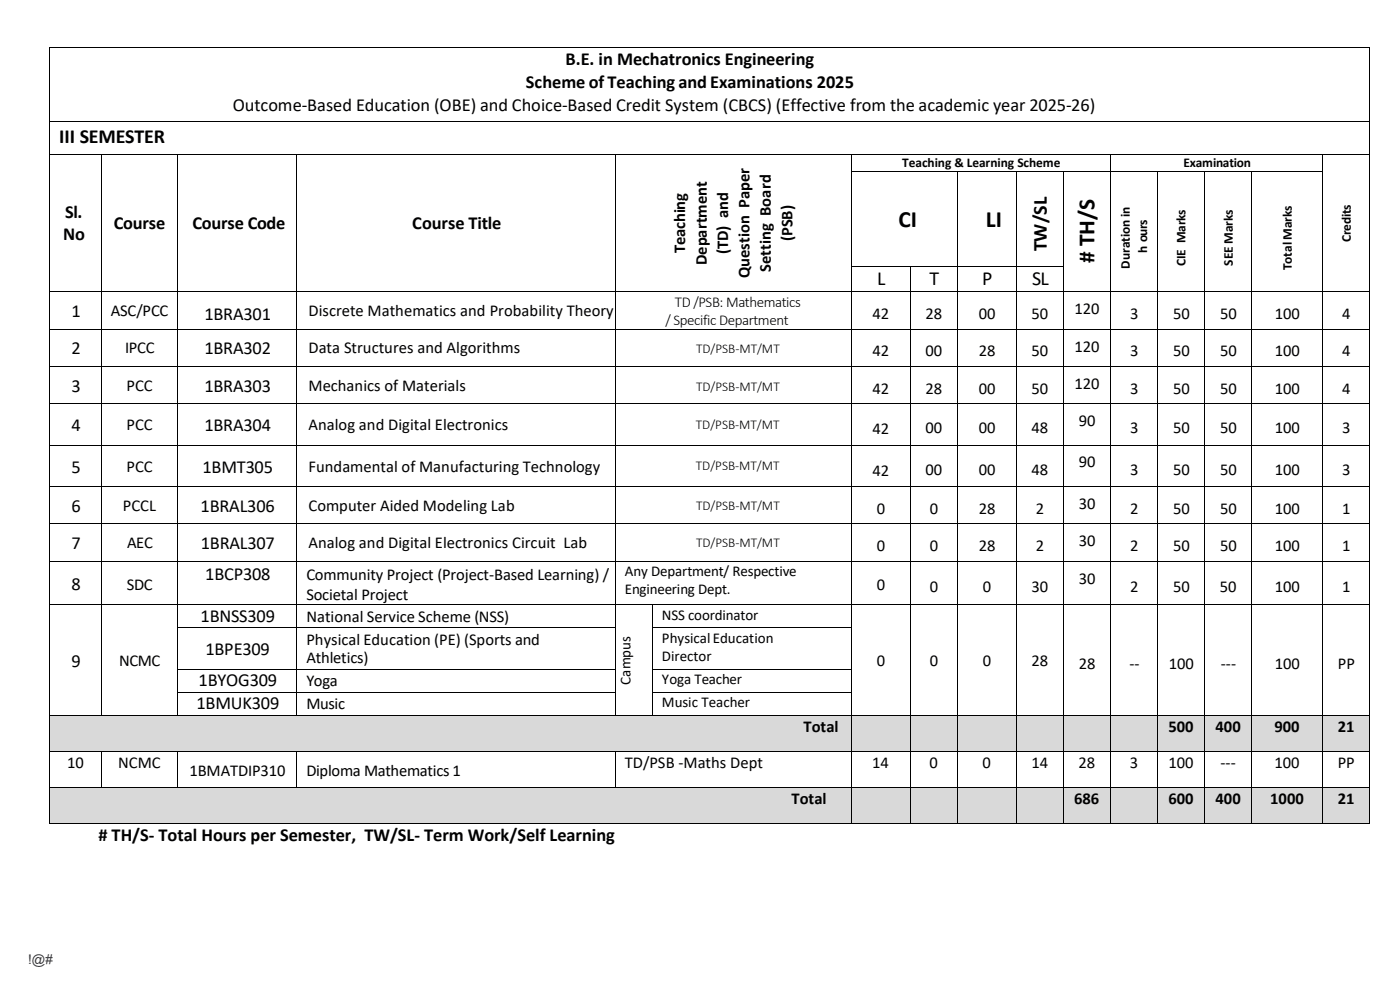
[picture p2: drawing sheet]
<svg xmlns="http://www.w3.org/2000/svg" width="297mm" height="210mm" viewBox="0 0 297 210" stroke-linecap="round" stroke-linejoin="round" font-family="sans-serif">
<defs><g id="words">
<g font-size="5">
<text x="190.6" y="48.1">CI</text>
<text x="209.2" y="48.1">LI</text>
<text x="232.2" y="55.8" transform="rotate(-90 232.2 55.8)"># TH/S</text>
</g>
<g font-size="4.2">
<text x="12.5" y="30.3">III SEMESTER</text>
<text x="222.1" y="53.3" transform="rotate(-90 222.1 53.3)">TW/SL</text>
<text x="186.1" y="60.5">L</text>
<text x="197.2" y="60.5">T</text>
<text x="208.4" y="60.5">P</text>
<text x="219" y="60.5">SL</text>
</g>
<g font-size="3.9">
<text x="119.9" y="13.8">B.E. in Mechatronics Engineering</text>
<text x="49.4" y="23.5">Outcome-Based Education (OBE) and Choice-Based Credit System (CBCS) (Effective from the academic year 2025-26)</text>
<text x="111.6" y="18.6">Scheme ofTeaching and Examinations 2025</text>
<text x="13.8" y="46.2">Sl.</text>
<text x="13.4" y="51">No</text>
<text x="24.1" y="48.6">Course</text>
<text x="40.8" y="48.6">Course Code</text>
<text x="87.5" y="48.6">Course Title</text>
<text x="15.2" y="67.3">1</text>
<text x="43.4" y="67.9">1BRA301</text>
<text x="15.2" y="75.2">2</text>
<text x="43.4" y="75.2">1BRA302</text>
<text x="15.2" y="83.1">3</text>
<text x="43.4" y="83.1">1BRA303</text>
<text x="15.2" y="91.5">4</text>
<text x="43.4" y="91.5">1BRA304</text>
<text x="15.2" y="100.3">5</text>
<text x="42.9" y="100.3">1BMT305</text>
<text x="15.2" y="108.6">6</text>
<text x="42.6" y="108.6">1BRAL306</text>
<text x="15.2" y="116.5">7</text>
<text x="42.6" y="116.5">1BRAL307</text>
<text x="15.2" y="125.1">8</text>
<text x="43.5" y="123">1BCP308</text>
<text x="42.6" y="131.9">1BNSS309</text>
<text x="15.2" y="141.5">9</text>
<text x="43.6" y="138.8">1BPE309</text>
<text x="42.1" y="145.5">1BYOG309</text>
<text x="41.7" y="150.4">1BMUK309</text>
<text x="20.9" y="178.5"># TH/S- Total Hours per Semester, TW/SL- Term Work/Self Learning</text>
</g>
<g font-size="3.5">
<text x="145.3" y="53.7" transform="rotate(-90 145.3 53.7)">Teaching</text>
<text x="154.5" y="53.9" transform="rotate(-90 154.5 53.9)">(TD) and</text>
<text x="168.1" y="51.2" transform="rotate(-90 168.1 51.2)">(PSB)</text>
<text x="149.9" y="56.3" transform="rotate(-90 149.9 56.3)">Department</text>
<text x="159" y="59.1" transform="rotate(-90 159 59.1)">Question Paper</text>
<text x="163.6" y="57.6" transform="rotate(-90 163.6 57.6)">Setting Board</text>
<text x="23.5" y="67.1">ASC/PCC</text>
<text x="65.5" y="67.1">Discrete Mathematics and Probability Theory</text>
<text x="185.1" y="67.7">42</text>
<text x="196.4" y="67.7">28</text>
<text x="207.6" y="67.7">00</text>
<text x="218.9" y="67.7">50</text>
<text x="228" y="66.6">120</text>
<text x="239.8" y="67.7">3</text>
<text x="248.9" y="67.7">50</text>
<text x="258.9" y="67.7">50</text>
<text x="270.5" y="67.7">100</text>
<text x="284.8" y="67.7">4</text>
<text x="26.5" y="75">IPCC</text>
<text x="65.5" y="75">Data Structures and Algorithms</text>
<text x="185.1" y="75.6">42</text>
<text x="196.4" y="75.6">00</text>
<text x="207.6" y="75.6">28</text>
<text x="218.9" y="75.6">50</text>
<text x="228" y="74.6">120</text>
<text x="239.8" y="75.6">3</text>
<text x="248.9" y="75.6">50</text>
<text x="258.9" y="75.6">50</text>
<text x="270.5" y="75.6">100</text>
<text x="284.8" y="75.6">4</text>
<text x="26.8" y="82.9">PCC</text>
<text x="65.5" y="82.9">Mechanics of Materials</text>
<text x="185.1" y="83.5">42</text>
<text x="196.4" y="83.5">28</text>
<text x="207.6" y="83.5">00</text>
<text x="218.9" y="83.5">50</text>
<text x="228" y="82.5">120</text>
<text x="239.8" y="83.5">3</text>
<text x="248.9" y="83.5">50</text>
<text x="258.9" y="83.5">50</text>
<text x="270.5" y="83.5">100</text>
<text x="284.8" y="83.5">4</text>
<text x="26.8" y="91.2">PCC</text>
<text x="65.5" y="91.2">Analog and Digital Electronics</text>
<text x="185.1" y="92.1">42</text>
<text x="196.4" y="91.9">00</text>
<text x="207.6" y="91.9">00</text>
<text x="218.9" y="91.9">48</text>
<text x="228.8" y="90.4">90</text>
<text x="239.8" y="91.9">3</text>
<text x="248.9" y="91.9">50</text>
<text x="258.9" y="91.9">50</text>
<text x="270.5" y="91.9">100</text>
<text x="284.8" y="91.9">3</text>
<text x="26.8" y="100.1">PCC</text>
<text x="65.5" y="100.1">Fundamental of Manufacturing Technology</text>
<text x="185.1" y="100.9">42</text>
<text x="196.4" y="100.7">00</text>
<text x="207.6" y="100.7">00</text>
<text x="218.9" y="100.7">48</text>
<text x="228.8" y="99.2">90</text>
<text x="239.8" y="100.7">3</text>
<text x="248.9" y="100.7">50</text>
<text x="258.9" y="100.7">50</text>
<text x="270.5" y="100.7">100</text>
<text x="284.8" y="100.7">3</text>
<text x="228.8" y="108">30</text>
<text x="26.1" y="108.4">PCCL</text>
<text x="65.5" y="108.4">Computer Aided Modeling Lab</text>
<text x="186" y="109.1">0</text>
<text x="197.3" y="109.1">0</text>
<text x="207.6" y="109.1">28</text>
<text x="219.7" y="109.1">2</text>
<text x="239.8" y="109.1">2</text>
<text x="248.9" y="109.1">50</text>
<text x="258.9" y="109.1">50</text>
<text x="270.5" y="109.1">100</text>
<text x="284.8" y="109.1">1</text>
<text x="27" y="116.3">AEC</text>
<text x="65.5" y="116.3">Analog and Digital Electronics Circuit Lab</text>
<text x="186" y="116.9">0</text>
<text x="197.3" y="116.9">0</text>
<text x="207.6" y="116.9">28</text>
<text x="219.7" y="116.9">2</text>
<text x="228.8" y="115.9">30</text>
<text x="239.8" y="116.9">2</text>
<text x="248.9" y="116.9">50</text>
<text x="258.9" y="116.9">50</text>
<text x="270.5" y="116.9">100</text>
<text x="284.8" y="116.9">1</text>
<text x="26.9" y="125.1">SDC</text>
<text x="65" y="123">Community Project (Project-Based Learning) /</text>
<text x="186" y="125.1">0</text>
<text x="197.3" y="125.5">0</text>
<text x="208.5" y="125.5">0</text>
<text x="218.9" y="125.5">30</text>
<text x="228.8" y="123.8">30</text>
<text x="239.8" y="125.5">2</text>
<text x="248.9" y="125.5">50</text>
<text x="258.8" y="125.5">50</text>
<text x="270.5" y="125.5">100</text>
<text x="284.8" y="125.5">1</text>
<text x="65" y="127.3">Societal Project</text>
<text x="65" y="131.9">National Service Scheme (NSS)</text>
<text x="65" y="136.7">Physical Education (PE) (Sports and</text>
<text x="25.3" y="141.3">NCMC</text>
<text x="65" y="140.7">Athletics)</text>
<text x="186" y="141.3">0</text>
<text x="197.3" y="141.3">0</text>
<text x="208.5" y="141.3">0</text>
<text x="218.8" y="141.3">28</text>
<text x="228.8" y="141.9">28</text>
<text x="239.6" y="141.9">--</text>
<text x="248" y="141.9">100</text>
<text x="259" y="141.9">---</text>
<text x="270.5" y="141.9">100</text>
<text x="283.8" y="141.9">PP</text>
<text x="65" y="145.5">Yoga</text>
<text x="65" y="150.4">Music</text>
<text x="170.5" y="155.2">Total</text>
<text x="247.9" y="155.2">500</text>
<text x="257.9" y="155.2">400</text>
<text x="270.4" y="155.2">900</text>
<text x="283.8" y="155.2">21</text>
<text x="14.3" y="162.8">10</text>
<text x="25.1" y="162.8">NCMC</text>
<text x="40.2" y="164.5">1BMATDIP310</text>
<text x="65" y="164.5">Diploma Mathematics 1</text>
<text x="132.6" y="162.9">TD/PSB -Maths Dept</text>
<text x="185" y="162.8">14</text>
<text x="197.2" y="162.8">0</text>
<text x="208.4" y="162.8">0</text>
<text x="218.8" y="162.8">14</text>
<text x="228.8" y="162.8">28</text>
<text x="239.7" y="162.8">3</text>
<text x="247.9" y="162.8">100</text>
<text x="258.9" y="162.8">---</text>
<text x="270.4" y="162.8">100</text>
<text x="283.8" y="162.8">PP</text>
<text x="167.9" y="170.5">Total</text>
<text x="227.9" y="170.5">686</text>
<text x="247.9" y="170.5">600</text>
<text x="257.9" y="170.5">400</text>
<text x="269.5" y="170.5">1000</text>
<text x="283.8" y="170.5">21</text>
</g>
<g font-size="3.2">
<text x="143.2" y="65.1">TD /PSB: Mathematics</text>
<text x="141.2" y="68.9">/ Specific Department</text>
<text x="132.6" y="122.2">Any Department/ Respective</text>
<text x="132.6" y="126.1">Engineering Dept.</text>
<text x="140.4" y="131.5">NSS coordinator</text>
<text x="140.4" y="136.3">Physical Education</text>
<text x="140.4" y="140.2">Director</text>
<text x="133.7" y="145.2" transform="rotate(-90 133.7 145.2)">Campus</text>
<text x="140.4" y="145.1">Yoga Teacher</text>
<text x="140.4" y="150">Music Teacher</text>
</g>
<g font-size="2.8">
<text x="191.4" y="35.5">Teaching &amp; Learning Scheme</text>
<text x="251.1" y="35.5">Examination</text>
<text x="243.4" y="53.7" transform="rotate(-90 243.4 53.7)">h ours</text>
<text x="286.6" y="51.3" transform="rotate(-90 286.6 51.3)">Credits</text>
<text x="239.7" y="57" transform="rotate(-90 239.7 57)">Durationin</text>
<text x="251.5" y="56.5" transform="rotate(-90 251.5 56.5)">CIE Marks</text>
<text x="261.6" y="56.4" transform="rotate(-90 261.6 56.4)">SEE Marks</text>
<text x="274.1" y="57.3" transform="rotate(-90 274.1 57.3)">Total Marks</text>
<text x="147.7" y="74.9">TD/PSB-MT/MT</text>
<text x="147.7" y="82.9">TD/PSB-MT/MT</text>
<text x="147.6" y="91">TD/PSB-MT/MT</text>
<text x="147.6" y="99.8">TD/PSB-MT/MT</text>
<text x="147.7" y="108.2">TD/PSB-MT/MT</text>
<text x="147.7" y="116.1">TD/PSB-MT/MT</text>
</g>
<text font-size="2.8" fill="#00a" x="6" y="204.5">!@#</text>
</g></defs>
<g fill="#000">
<path d="M10.4 10h.2v.2h-.2z" fill-rule="evenodd"/>
<path d="M10.4 10h.2v.2h-.2z" fill-rule="evenodd"/>
<path d="M290.5 10h.2v.2h-.2z" fill-rule="evenodd"/>
<path d="M290.5 10h.2v.2h-.2z" fill-rule="evenodd"/>
<path d="M10.4 25.7h.2v.2h-.2z" fill-rule="evenodd"/>
<path d="M10.4 32.6h.2v.2h-.2z" fill-rule="evenodd"/>
<path d="M10.4 36.3h.2v.2h-.2z" fill-rule="evenodd"/>
<path d="M21.5 32.6h.1v.2h-.1z" fill-rule="evenodd"/>
<path d="M21.5 36.3h.1v.2h-.1z" fill-rule="evenodd"/>
<path d="M37.6 32.6h.2v.2h-.2z" fill-rule="evenodd"/>
<path d="M37.6 36.3h.2v.2h-.2z" fill-rule="evenodd"/>
<path d="M62.9 32.6h.1v.2h-.1z" fill-rule="evenodd"/>
<path d="M62.9 36.3h.1v.2h-.1z" fill-rule="evenodd"/>
<path d="M130.4 32.6h.2v.2h-.2z" fill-rule="evenodd"/>
<path d="M130.4 36.3h.2v.2h-.2z" fill-rule="evenodd"/>
<path d="M180.5 32.6h.2v.2h-.2z" fill-rule="evenodd"/>
<path d="M180.5 36.3h.2v.2h-.2z" fill-rule="evenodd"/>
<path d="M203 36.3h.1v.2h-.1z" fill-rule="evenodd"/>
<path d="M215.5 36.3h.2v.2h-.2z" fill-rule="evenodd"/>
<path d="M225.5 36.3h.2v.2h-.2z" fill-rule="evenodd"/>
<path d="M235.5 32.6h.2v.2h-.2z" fill-rule="evenodd"/>
<path d="M235.5 36.3h.2v.2h-.2z" fill-rule="evenodd"/>
<path d="M245.5 36.3h.2v.2h-.2z" fill-rule="evenodd"/>
<path d="M255.5 36.3h.2v.2h-.2z" fill-rule="evenodd"/>
<path d="M265.5 36.3h.2v.2h-.2z" fill-rule="evenodd"/>
<path d="M280.5 32.6h.2v.2h-.2z" fill-rule="evenodd"/>
<path d="M280.5 36.3h.2v.2h-.2z" fill-rule="evenodd"/>
<path d="M290.5 25.7h.2v.2h-.2z" fill-rule="evenodd"/>
<path d="M290.5 32.6h.2v.2h-.2z" fill-rule="evenodd"/>
<path d="M290.5 36.3h.2v.2h-.2z" fill-rule="evenodd"/>
<path d="M10.4 56.4h.2v.2h-.2z" fill-rule="evenodd"/>
<path d="M21.5 56.4h.1v.2h-.1z" fill-rule="evenodd"/>
<path d="M37.6 56.4h.2v.2h-.2z" fill-rule="evenodd"/>
<path d="M62.9 56.4h.1v.2h-.1z" fill-rule="evenodd"/>
<path d="M130.4 56.4h.2v.2h-.2z" fill-rule="evenodd"/>
<path d="M180.5 56.4h.2v.2h-.2z" fill-rule="evenodd"/>
<path d="M193 56.4h.1v.2h-.1z" fill-rule="evenodd"/>
<path d="M203 56.4h.1v.2h-.1z" fill-rule="evenodd"/>
<path d="M215.5 56.4h.2v.2h-.2z" fill-rule="evenodd"/>
<path d="M225.5 56.4h.2v.2h-.2z" fill-rule="evenodd"/>
<path d="M235.5 56.4h.2v.2h-.2z" fill-rule="evenodd"/>
<path d="M245.5 56.4h.2v.2h-.2z" fill-rule="evenodd"/>
<path d="M255.5 56.4h.2v.2h-.2z" fill-rule="evenodd"/>
<path d="M265.5 56.4h.2v.2h-.2z" fill-rule="evenodd"/>
<path d="M280.5 56.4h.2v.2h-.2z" fill-rule="evenodd"/>
<path d="M290.5 56.4h.2v.2h-.2z" fill-rule="evenodd"/>
<path d="M10.4 61.8h.2v.2h-.2z" fill-rule="evenodd"/>
<path d="M10.4 69.7h.2v.2h-.2z" fill-rule="evenodd"/>
<path d="M10.4 77.7h.2v.1h-.2z" fill-rule="evenodd"/>
<path d="M21.5 61.8h.1v.2h-.1z" fill-rule="evenodd"/>
<path d="M21.5 69.7h.1v.2h-.1z" fill-rule="evenodd"/>
<path d="M21.5 77.7h.1v.1h-.1z" fill-rule="evenodd"/>
<path d="M37.6 61.8h.2v.2h-.2z" fill-rule="evenodd"/>
<path d="M37.6 69.7h.2v.2h-.2z" fill-rule="evenodd"/>
<path d="M37.6 77.7h.2v.1h-.2z" fill-rule="evenodd"/>
<path d="M62.9 61.8h.1v.2h-.1z" fill-rule="evenodd"/>
<path d="M62.9 69.7h.1v.2h-.1z" fill-rule="evenodd"/>
<path d="M62.9 77.7h.1v.1h-.1z" fill-rule="evenodd"/>
<path d="M130.4 61.8h.2v.2h-.2z" fill-rule="evenodd"/>
<path d="M130.4 69.7h.2v.2h-.2z" fill-rule="evenodd"/>
<path d="M130.4 77.7h.2v.1h-.2z" fill-rule="evenodd"/>
<path d="M180.5 61.8h.2v.2h-.2z" fill-rule="evenodd"/>
<path d="M180.5 69.7h.2v.2h-.2z" fill-rule="evenodd"/>
<path d="M180.5 77.7h.2v.1h-.2z" fill-rule="evenodd"/>
<path d="M193 61.8h.1v.2h-.1z" fill-rule="evenodd"/>
<path d="M193 69.7h.1v.2h-.1z" fill-rule="evenodd"/>
<path d="M193 77.7h.1v.1h-.1z" fill-rule="evenodd"/>
<path d="M203 61.8h.1v.2h-.1z" fill-rule="evenodd"/>
<path d="M203 69.7h.1v.2h-.1z" fill-rule="evenodd"/>
<path d="M203 77.7h.1v.1h-.1z" fill-rule="evenodd"/>
<path d="M215.5 61.8h.2v.2h-.2z" fill-rule="evenodd"/>
<path d="M215.5 69.7h.2v.2h-.2z" fill-rule="evenodd"/>
<path d="M215.5 77.7h.2v.1h-.2z" fill-rule="evenodd"/>
<path d="M225.5 61.8h.2v.2h-.2z" fill-rule="evenodd"/>
<path d="M225.5 69.7h.2v.2h-.2z" fill-rule="evenodd"/>
<path d="M225.5 77.7h.2v.1h-.2z" fill-rule="evenodd"/>
<path d="M235.5 61.8h.2v.2h-.2z" fill-rule="evenodd"/>
<path d="M235.5 69.7h.2v.2h-.2z" fill-rule="evenodd"/>
<path d="M235.5 77.7h.2v.1h-.2z" fill-rule="evenodd"/>
<path d="M245.5 61.8h.2v.2h-.2z" fill-rule="evenodd"/>
<path d="M245.5 69.7h.2v.2h-.2z" fill-rule="evenodd"/>
<path d="M245.5 77.7h.2v.1h-.2z" fill-rule="evenodd"/>
<path d="M255.5 61.8h.2v.2h-.2z" fill-rule="evenodd"/>
<path d="M255.5 69.7h.2v.2h-.2z" fill-rule="evenodd"/>
<path d="M255.5 77.7h.2v.1h-.2z" fill-rule="evenodd"/>
<path d="M265.5 61.8h.2v.2h-.2z" fill-rule="evenodd"/>
<path d="M265.5 69.7h.2v.2h-.2z" fill-rule="evenodd"/>
<path d="M265.5 77.7h.2v.1h-.2z" fill-rule="evenodd"/>
<path d="M280.5 61.8h.2v.2h-.2z" fill-rule="evenodd"/>
<path d="M280.5 69.7h.2v.2h-.2z" fill-rule="evenodd"/>
<path d="M280.5 77.7h.2v.1h-.2z" fill-rule="evenodd"/>
<path d="M290.5 61.8h.2v.2h-.2z" fill-rule="evenodd"/>
<path d="M290.5 69.7h.2v.2h-.2z" fill-rule="evenodd"/>
<path d="M290.5 77.7h.2v.1h-.2z" fill-rule="evenodd"/>
<path d="M10.4 85.5h.2v.2h-.2z" fill-rule="evenodd"/>
<path d="M10.4 94.3h.2v.2h-.2z" fill-rule="evenodd"/>
<path d="M21.5 85.5h.1v.2h-.1z" fill-rule="evenodd"/>
<path d="M21.5 94.3h.1v.2h-.1z" fill-rule="evenodd"/>
<path d="M37.6 85.5h.2v.2h-.2z" fill-rule="evenodd"/>
<path d="M37.6 94.3h.2v.2h-.2z" fill-rule="evenodd"/>
<path d="M62.9 85.5h.1v.2h-.1z" fill-rule="evenodd"/>
<path d="M62.9 94.3h.1v.2h-.1z" fill-rule="evenodd"/>
<path d="M130.4 85.5h.2v.2h-.2z" fill-rule="evenodd"/>
<path d="M130.4 94.3h.2v.2h-.2z" fill-rule="evenodd"/>
<path d="M180.5 85.5h.2v.2h-.2z" fill-rule="evenodd"/>
<path d="M180.5 94.3h.2v.2h-.2z" fill-rule="evenodd"/>
<path d="M193 85.5h.1v.2h-.1z" fill-rule="evenodd"/>
<path d="M193 94.3h.1v.2h-.1z" fill-rule="evenodd"/>
<path d="M203 85.5h.1v.2h-.1z" fill-rule="evenodd"/>
<path d="M203 94.3h.1v.2h-.1z" fill-rule="evenodd"/>
<path d="M215.5 85.5h.2v.2h-.2z" fill-rule="evenodd"/>
<path d="M215.5 94.3h.2v.2h-.2z" fill-rule="evenodd"/>
<path d="M225.5 85.5h.2v.2h-.2z" fill-rule="evenodd"/>
<path d="M225.5 94.3h.2v.2h-.2z" fill-rule="evenodd"/>
<path d="M235.5 85.5h.2v.2h-.2z" fill-rule="evenodd"/>
<path d="M235.5 94.3h.2v.2h-.2z" fill-rule="evenodd"/>
<path d="M245.5 85.5h.2v.2h-.2z" fill-rule="evenodd"/>
<path d="M245.5 94.3h.2v.2h-.2z" fill-rule="evenodd"/>
<path d="M255.5 85.5h.2v.2h-.2z" fill-rule="evenodd"/>
<path d="M255.5 94.3h.2v.2h-.2z" fill-rule="evenodd"/>
<path d="M265.5 85.5h.2v.2h-.2z" fill-rule="evenodd"/>
<path d="M265.5 94.3h.2v.2h-.2z" fill-rule="evenodd"/>
<path d="M280.5 85.5h.2v.2h-.2z" fill-rule="evenodd"/>
<path d="M280.5 94.3h.2v.2h-.2z" fill-rule="evenodd"/>
<path d="M290.5 85.5h.2v.2h-.2z" fill-rule="evenodd"/>
<path d="M290.5 94.3h.2v.2h-.2z" fill-rule="evenodd"/>
<path d="M10.4 103.1h.2v.2h-.2z" fill-rule="evenodd"/>
<path d="M10.4 111.1h.2v.1h-.2z" fill-rule="evenodd"/>
<path d="M10.4 119h.2v.2h-.2z" fill-rule="evenodd"/>
<path d="M21.5 103.1h.1v.2h-.1z" fill-rule="evenodd"/>
<path d="M21.5 111.1h.1v.1h-.1z" fill-rule="evenodd"/>
<path d="M21.5 119h.1v.2h-.1z" fill-rule="evenodd"/>
<path d="M37.6 103.1h.2v.2h-.2z" fill-rule="evenodd"/>
<path d="M37.6 111.1h.2v.1h-.2z" fill-rule="evenodd"/>
<path d="M37.6 119h.2v.2h-.2z" fill-rule="evenodd"/>
<path d="M62.9 103.1h.1v.2h-.1z" fill-rule="evenodd"/>
<path d="M62.9 111.1h.1v.1h-.1z" fill-rule="evenodd"/>
<path d="M62.9 119h.1v.2h-.1z" fill-rule="evenodd"/>
<path d="M130.4 103.1h.2v.2h-.2z" fill-rule="evenodd"/>
<path d="M130.4 111.1h.2v.1h-.2z" fill-rule="evenodd"/>
<path d="M130.4 119h.2v.2h-.2z" fill-rule="evenodd"/>
<path d="M180.5 103.1h.2v.2h-.2z" fill-rule="evenodd"/>
<path d="M180.5 111.1h.2v.1h-.2z" fill-rule="evenodd"/>
<path d="M180.5 119h.2v.2h-.2z" fill-rule="evenodd"/>
<path d="M193 103.1h.1v.2h-.1z" fill-rule="evenodd"/>
<path d="M193 111.1h.1v.1h-.1z" fill-rule="evenodd"/>
<path d="M193 119h.1v.2h-.1z" fill-rule="evenodd"/>
<path d="M203 103.1h.1v.2h-.1z" fill-rule="evenodd"/>
<path d="M203 111.1h.1v.1h-.1z" fill-rule="evenodd"/>
<path d="M203 119h.1v.2h-.1z" fill-rule="evenodd"/>
<path d="M215.5 103.1h.2v.2h-.2z" fill-rule="evenodd"/>
<path d="M215.5 111.1h.2v.1h-.2z" fill-rule="evenodd"/>
<path d="M215.5 119h.2v.2h-.2z" fill-rule="evenodd"/>
<path d="M225.5 103.1h.2v.2h-.2z" fill-rule="evenodd"/>
<path d="M225.5 111.1h.2v.1h-.2z" fill-rule="evenodd"/>
<path d="M225.5 119h.2v.2h-.2z" fill-rule="evenodd"/>
<path d="M235.5 103.1h.2v.2h-.2z" fill-rule="evenodd"/>
<path d="M235.5 111.1h.2v.1h-.2z" fill-rule="evenodd"/>
<path d="M235.5 119h.2v.2h-.2z" fill-rule="evenodd"/>
<path d="M245.5 103.1h.2v.2h-.2z" fill-rule="evenodd"/>
<path d="M245.5 111.1h.2v.1h-.2z" fill-rule="evenodd"/>
<path d="M245.5 119h.2v.2h-.2z" fill-rule="evenodd"/>
<path d="M255.5 103.1h.2v.2h-.2z" fill-rule="evenodd"/>
<path d="M255.5 111.1h.2v.1h-.2z" fill-rule="evenodd"/>
<path d="M255.5 119h.2v.2h-.2z" fill-rule="evenodd"/>
<path d="M265.5 103.1h.2v.2h-.2z" fill-rule="evenodd"/>
<path d="M265.5 111.1h.2v.1h-.2z" fill-rule="evenodd"/>
<path d="M265.5 119h.2v.2h-.2z" fill-rule="evenodd"/>
<path d="M280.5 103.1h.2v.2h-.2z" fill-rule="evenodd"/>
<path d="M280.5 111.1h.2v.1h-.2z" fill-rule="evenodd"/>
<path d="M280.5 119h.2v.2h-.2z" fill-rule="evenodd"/>
<path d="M290.5 103.1h.2v.2h-.2z" fill-rule="evenodd"/>
<path d="M290.5 111.1h.2v.1h-.2z" fill-rule="evenodd"/>
<path d="M290.5 119h.2v.2h-.2z" fill-rule="evenodd"/>
<path d="M10.4 128.2h.2v.2h-.2z" fill-rule="evenodd"/>
<path d="M10.4 133.1h.2v.2h-.2z" fill-rule="evenodd"/>
<path d="M21.5 128.2h.1v.2h-.1z" fill-rule="evenodd"/>
<path d="M21.5 133.1h.1v.2h-.1z" fill-rule="evenodd"/>
<path d="M37.6 128.2h.2v.2h-.2z" fill-rule="evenodd"/>
<path d="M37.6 133.1h.2v.2h-.2z" fill-rule="evenodd"/>
<path d="M62.9 128.2h.1v.2h-.1z" fill-rule="evenodd"/>
<path d="M62.9 133.1h.1v.2h-.1z" fill-rule="evenodd"/>
<path d="M130.4 128.2h.2v.2h-.2z" fill-rule="evenodd"/>
<path d="M130.4 133.1h.2v.2h-.2z" fill-rule="evenodd"/>
<path d="M138.4 128.2h.1v.2h-.1z" fill-rule="evenodd"/>
<path d="M138.4 133.1h.1v.2h-.1z" fill-rule="evenodd"/>
<path d="M180.5 128.2h.2v.2h-.2z" fill-rule="evenodd"/>
<path d="M180.5 133.1h.2v.2h-.2z" fill-rule="evenodd"/>
<path d="M193 128.2h.1v.2h-.1z" fill-rule="evenodd"/>
<path d="M193 133.1h.1v.2h-.1z" fill-rule="evenodd"/>
<path d="M203 128.2h.1v.2h-.1z" fill-rule="evenodd"/>
<path d="M203 133.1h.1v.2h-.1z" fill-rule="evenodd"/>
<path d="M215.5 128.2h.2v.2h-.2z" fill-rule="evenodd"/>
<path d="M215.5 133.1h.2v.2h-.2z" fill-rule="evenodd"/>
<path d="M225.5 128.2h.2v.2h-.2z" fill-rule="evenodd"/>
<path d="M225.5 133.1h.2v.2h-.2z" fill-rule="evenodd"/>
<path d="M235.5 128.2h.2v.2h-.2z" fill-rule="evenodd"/>
<path d="M235.5 133.1h.2v.2h-.2z" fill-rule="evenodd"/>
<path d="M245.5 128.2h.2v.2h-.2z" fill-rule="evenodd"/>
<path d="M245.5 133.1h.2v.2h-.2z" fill-rule="evenodd"/>
<path d="M255.5 128.2h.2v.2h-.2z" fill-rule="evenodd"/>
<path d="M255.5 133.1h.2v.2h-.2z" fill-rule="evenodd"/>
<path d="M265.5 128.2h.2v.2h-.2z" fill-rule="evenodd"/>
<path d="M265.5 133.1h.2v.2h-.2z" fill-rule="evenodd"/>
<path d="M280.5 128.2h.2v.2h-.2z" fill-rule="evenodd"/>
<path d="M280.5 133.1h.2v.2h-.2z" fill-rule="evenodd"/>
<path d="M290.5 128.2h.2v.2h-.2z" fill-rule="evenodd"/>
<path d="M290.5 133.1h.2v.2h-.2z" fill-rule="evenodd"/>
<path d="M10.4 141.9h.2v.1h-.2z" fill-rule="evenodd"/>
<path d="M10.4 146.8h.2v.1h-.2z" fill-rule="evenodd"/>
<path d="M21.5 141.9h.1v.1h-.1z" fill-rule="evenodd"/>
<path d="M21.5 146.8h.1v.1h-.1z" fill-rule="evenodd"/>
<path d="M37.6 141.9h.2v.1h-.2z" fill-rule="evenodd"/>
<path d="M37.6 146.8h.2v.1h-.2z" fill-rule="evenodd"/>
<path d="M62.9 141.9h.1v.1h-.1z" fill-rule="evenodd"/>
<path d="M62.9 146.8h.1v.1h-.1z" fill-rule="evenodd"/>
<path d="M130.4 141.9h.2v.1h-.2z" fill-rule="evenodd"/>
<path d="M130.4 146.8h.2v.1h-.2z" fill-rule="evenodd"/>
<path d="M138.4 141.9h.1v.1h-.1z" fill-rule="evenodd"/>
<path d="M138.4 146.8h.1v.1h-.1z" fill-rule="evenodd"/>
<path d="M180.5 141.9h.2v.1h-.2z" fill-rule="evenodd"/>
<path d="M180.5 146.8h.2v.1h-.2z" fill-rule="evenodd"/>
<path d="M193 141.9h.1v.1h-.1z" fill-rule="evenodd"/>
<path d="M193 146.8h.1v.1h-.1z" fill-rule="evenodd"/>
<path d="M203 141.9h.1v.1h-.1z" fill-rule="evenodd"/>
<path d="M203 146.8h.1v.1h-.1z" fill-rule="evenodd"/>
<path d="M215.5 141.9h.2v.1h-.2z" fill-rule="evenodd"/>
<path d="M215.5 146.8h.2v.1h-.2z" fill-rule="evenodd"/>
<path d="M225.5 141.9h.2v.1h-.2z" fill-rule="evenodd"/>
<path d="M225.5 146.8h.2v.1h-.2z" fill-rule="evenodd"/>
<path d="M235.5 141.9h.2v.1h-.2z" fill-rule="evenodd"/>
<path d="M235.5 146.8h.2v.1h-.2z" fill-rule="evenodd"/>
<path d="M245.5 141.9h.2v.1h-.2z" fill-rule="evenodd"/>
<path d="M245.5 146.8h.2v.1h-.2z" fill-rule="evenodd"/>
<path d="M255.5 141.9h.2v.1h-.2z" fill-rule="evenodd"/>
<path d="M255.5 146.8h.2v.1h-.2z" fill-rule="evenodd"/>
<path d="M265.5 141.9h.2v.1h-.2z" fill-rule="evenodd"/>
<path d="M265.5 146.8h.2v.1h-.2z" fill-rule="evenodd"/>
<path d="M280.5 141.9h.2v.1h-.2z" fill-rule="evenodd"/>
<path d="M280.5 146.8h.2v.1h-.2z" fill-rule="evenodd"/>
<path d="M290.5 141.9h.2v.1h-.2z" fill-rule="evenodd"/>
<path d="M290.5 146.8h.2v.1h-.2z" fill-rule="evenodd"/>
</g>
<g fill="none" stroke="#000" stroke-width=".21">
<path d="M10.5 10.2v15.5M10.6 10.1h279.9M290.6 10.2v15.5M10.5 25.9v6.7M10.5 32.8v3.5M10.5 36.5v19.9M10.6 25.8h279.9M10.6 32.7h10.9M21.5 32.8v3.5M21.5 36.5v19.9M21.6 32.7h16M37.7 32.8v3.5"/>
<path d="M37.7 36.5v19.9M37.8 32.7h25.1M63 32.8v3.5M63 36.5v19.9M63 32.7h67.4M130.5 32.8v3.5M130.5 36.5v19.9M130.6 32.7h49.9M180.6 32.8v3.5M180.6 36.5v19.9M180.7 32.7h54.8M180.7 36.4h22.3"/>
<path d="M203.1 36.5v19.9M203.1 36.4h12.4M215.6 36.5v19.9M215.7 36.4h9.8M225.6 36.5v19.9M225.7 36.4h9.8M235.6 32.8v3.5M235.6 36.5v19.9M235.7 32.7h44.8M235.7 36.4h9.8M245.6 36.5v19.9M245.7 36.4h9.8"/>
<path d="M255.6 36.5v19.9M255.7 36.4h9.8M265.6 36.5v19.9M265.7 36.4h14.8M280.6 32.8v3.5M280.6 36.5v19.9M280.7 32.7h9.8M290.6 25.9v6.7M290.6 32.8v3.5M290.6 36.5v19.9M10.5 56.6v5.2M21.5 56.6v5.2"/>
<path d="M37.7 56.6v5.2M63 56.6v5.2M130.5 56.6v5.2M180.6 56.6v5.2M180.7 56.5h12.3M193.1 56.6v5.2M193.1 56.5h9.9M203.1 56.6v5.2M203.1 56.5h12.4M215.6 56.6v5.2M215.7 56.5h9.8M225.6 56.6v5.2"/>
<path d="M235.6 56.6v5.2M245.6 56.6v5.2M255.6 56.6v5.2M265.6 56.6v5.2M280.6 56.6v5.2M290.6 56.6v5.2M10.5 62v7.7M10.5 69.9v7.8M10.5 77.8v7.7M10.6 61.9h10.9M10.6 69.8h10.9M10.6 77.7h10.9"/>
<path d="M21.5 62v7.7M21.5 69.9v7.8M21.5 77.8v7.7M21.6 61.9h16M21.6 69.8h16M21.6 77.7h16M37.7 62v7.7M37.7 69.9v7.8M37.7 77.8v7.7M37.8 61.9h25.1M37.8 69.8h25.1M37.8 77.7h25.1"/>
<path d="M63 62v7.7M63 69.9v7.8M63 77.8v7.7M63 61.9h67.4M63 69.8h67.4M63 77.7h67.4M130.5 62v7.7M130.5 69.9v7.8M130.5 77.8v7.7M130.6 61.9h49.9M130.6 69.8h49.9M130.6 77.7h49.9"/>
<path d="M180.6 62v7.7M180.6 69.9v7.8M180.6 77.8v7.7M180.7 61.9h12.3M180.7 69.8h12.3M180.7 77.7h12.3M193.1 62v7.7M193.1 69.9v7.8M193.1 77.8v7.7M193.1 61.9h9.9M193.1 69.8h9.9M193.1 77.7h9.9"/>
<path d="M203.1 62v7.7M203.1 69.9v7.8M203.1 77.8v7.7M203.1 61.9h12.4M203.1 69.8h12.4M203.1 77.7h12.4M215.6 62v7.7M215.6 69.9v7.8M215.6 77.8v7.7M215.7 61.9h9.8M215.7 69.8h9.8M215.7 77.7h9.8"/>
<path d="M225.6 62v7.7M225.6 69.9v7.8M225.6 77.8v7.7M225.7 61.9h9.8M225.7 69.8h9.8M225.7 77.7h9.8M235.6 62v7.7M235.6 69.9v7.8M235.6 77.8v7.7M235.7 61.9h9.8M235.7 69.8h9.8M235.7 77.7h9.8"/>
<path d="M245.6 62v7.7M245.6 69.9v7.8M245.6 77.8v7.7M245.7 61.9h9.8M245.7 69.8h9.8M245.7 77.7h9.8M255.6 62v7.7M255.6 69.9v7.8M255.6 77.8v7.7M255.7 61.9h9.8M255.7 69.8h9.8M255.7 77.7h9.8"/>
<path d="M265.6 62v7.7M265.6 69.9v7.8M265.6 77.8v7.7M265.7 61.9h14.8M265.7 69.8h14.8M265.7 77.7h14.8M280.6 62v7.7M280.6 69.9v7.8M280.6 77.8v7.7M280.7 61.9h9.8M280.7 69.8h9.8M280.7 77.7h9.8"/>
<path d="M290.6 62v7.7M290.6 69.9v7.8M290.6 77.8v7.7M10.5 85.7v8.6M10.5 94.5v8.6M10.6 85.6h10.9M10.6 94.4h10.9M21.5 85.7v8.6M21.5 94.5v8.6M21.6 85.6h16M21.6 94.4h16M37.7 85.7v8.6"/>
<path d="M37.7 94.5v8.6M37.8 85.6h25.1M37.8 94.4h25.1M63 85.7v8.6M63 94.5v8.6M63 85.6h67.4M63 94.4h67.4M130.5 85.7v8.6M130.5 94.5v8.6M130.6 85.6h49.9M130.6 94.4h49.9M180.6 85.7v8.6"/>
<path d="M180.6 94.5v8.6M180.7 85.6h12.3M180.7 94.4h12.3M193.1 85.7v8.6M193.1 94.5v8.6M193.1 85.6h9.9M193.1 94.4h9.9M203.1 85.7v8.6M203.1 94.5v8.6M203.1 85.6h12.4M203.1 94.4h12.4M215.6 85.7v8.6"/>
<path d="M215.6 94.5v8.6M215.7 85.6h9.8M215.7 94.4h9.8M225.6 85.7v8.6M225.6 94.5v8.6M225.7 85.6h9.8M225.7 94.4h9.8M235.6 85.7v8.6M235.6 94.5v8.6M235.7 85.6h9.8M235.7 94.4h9.8M245.6 85.7v8.6"/>
<path d="M245.6 94.5v8.6M245.7 85.6h9.8M245.7 94.4h9.8M255.6 85.7v8.6M255.6 94.5v8.6M255.7 85.6h9.8M255.7 94.4h9.8M265.6 85.7v8.6M265.6 94.5v8.6M265.7 85.6h14.8M265.7 94.4h14.8M280.6 85.7v8.6"/>
<path d="M280.6 94.5v8.6M280.7 85.6h9.8M280.7 94.4h9.8M290.6 85.7v8.6M290.6 94.5v8.6M10.5 103.3v7.8M10.5 111.2v7.8M10.5 119.2v9M10.6 103.2h10.9M10.6 111.1h10.9M10.6 119.1h10.9M21.5 103.3v7.8"/>
<path d="M21.5 111.2v7.8M21.5 119.2v9M21.6 103.2h16M21.6 111.1h16M21.6 119.1h16M37.7 103.3v7.8M37.7 111.2v7.8M37.7 119.2v9M37.8 103.2h25.1M37.8 111.1h25.1M37.8 119.1h25.1M63 103.3v7.8"/>
<path d="M63 111.2v7.8M63 119.2v9M63 103.2h67.4M63 111.1h67.4M63 119.1h67.4M130.5 103.3v7.8M130.5 111.2v7.8M130.5 119.2v9M130.6 103.2h49.9M130.6 111.1h49.9M130.6 119.1h49.9M180.6 103.3v7.8"/>
<path d="M180.6 111.2v7.8M180.6 119.2v9M180.7 103.2h12.3M180.7 111.1h12.3M180.7 119.1h12.3M193.1 103.3v7.8M193.1 111.2v7.8M193.1 119.2v9M193.1 103.2h9.9M193.1 111.1h9.9M193.1 119.1h9.9M203.1 103.3v7.8"/>
<path d="M203.1 111.2v7.8M203.1 119.2v9M203.1 103.2h12.4M203.1 111.1h12.4M203.1 119.1h12.4M215.6 103.3v7.8M215.6 111.2v7.8M215.6 119.2v9M215.7 103.2h9.8M215.7 111.1h9.8M215.7 119.1h9.8M225.6 103.3v7.8"/>
<path d="M225.6 111.2v7.8M225.6 119.2v9M225.7 103.2h9.8M225.7 111.1h9.8M225.7 119.1h9.8M235.6 103.3v7.8M235.6 111.2v7.8M235.6 119.2v9M235.7 103.2h9.8M235.7 111.1h9.8M235.7 119.1h9.8M245.6 103.3v7.8"/>
<path d="M245.6 111.2v7.8M245.6 119.2v9M245.7 103.2h9.8M245.7 111.1h9.8M245.7 119.1h9.8M255.6 103.3v7.8M255.6 111.2v7.8M255.6 119.2v9M255.7 103.2h9.8M255.7 111.1h9.8M255.7 119.1h9.8M265.6 103.3v7.8"/>
<path d="M265.6 111.2v7.8M265.6 119.2v9M265.7 103.2h14.8M265.7 111.1h14.8M265.7 119.1h14.8M280.6 103.3v7.8M280.6 111.2v7.8M280.6 119.2v9M280.7 103.2h9.8M280.7 111.1h9.8M280.7 119.1h9.8M290.6 103.3v7.8"/>
<path d="M290.6 111.2v7.8M290.6 119.2v9M10.5 128.4v4.7M10.5 133.3v8.6M10.6 128.3h10.9M21.5 128.4v4.7M21.5 133.3v8.6M21.6 128.3h16M37.7 128.4v4.7M37.7 133.3v8.6M37.8 128.3h25.1M37.8 133.2h25.1"/>
<path d="M63 128.4v4.7M63 133.3v8.6M63 128.3h67.4M63 133.2h67.4M130.5 128.4v4.7M130.5 133.3v8.6M130.6 128.3h7.8M138.4 128.4v4.7M138.4 133.3v8.6M138.5 128.3h42M138.5 133.2h42M180.6 128.4v4.7"/>
<path d="M180.6 133.3v8.6M180.7 128.3h12.3M193.1 128.4v4.7M193.1 133.3v8.6M193.1 128.3h9.9M203.1 128.4v4.7M203.1 133.3v8.6M203.1 128.3h12.4M215.6 128.4v4.7M215.6 133.3v8.6M215.7 128.3h9.8M225.6 128.4v4.7"/>
<path d="M225.6 133.3v8.6M225.7 128.3h9.8M235.6 128.4v4.7M235.6 133.3v8.6M235.7 128.3h9.8M245.6 128.4v4.7M245.6 133.3v8.6M245.7 128.3h9.8M255.6 128.4v4.7M255.6 133.3v8.6M255.7 128.3h9.8M265.6 128.4v4.7"/>
<path d="M265.6 133.3v8.6M265.7 128.3h14.8M280.6 128.4v4.7M280.6 133.3v8.6M280.7 128.3h9.8M290.6 128.4v4.7M290.6 133.3v8.6M10.5 142v4.8M10.5 146.9v4.8M21.5 142v4.8M21.5 146.9v4.8M37.7 142v4.8"/>
<path d="M37.7 146.9v4.8M37.8 141.9h25.1M37.8 146.8h25.1M63 142v4.8M63 146.9v4.8M63 141.9h67.4M63 146.8h67.4M130.5 142v4.8M130.5 146.9v4.8M138.4 142v4.8M138.4 146.9v4.8M138.5 141.9h42"/>
<path d="M138.5 146.8h42M180.6 142v4.8M180.6 146.9v4.8M193.1 142v4.8M193.1 146.9v4.8M203.1 142v4.8M203.1 146.9v4.8M215.6 142v4.8M215.6 146.9v4.8M225.6 142v4.8M225.6 146.9v4.8M235.6 142v4.8"/>
<path d="M235.6 146.9v4.8M245.6 142v4.8M245.6 146.9v4.8M255.6 142v4.8M255.6 146.9v4.8M265.6 142v4.8M265.6 146.9v4.8M280.6 142v4.8M280.6 146.9v4.8M290.6 142v4.8M290.6 146.9v4.8"/>
</g>
<g fill="#d9d9d9">
<path d="M10.6 151.8h169.9v7.5h-169.9z" fill-rule="evenodd"/>
<path d="M10.6 151.8h169.9v4.4h-169.9z" fill-rule="evenodd"/>
<path d="M180.7 151.8h12.3v7.5h-12.3z" fill-rule="evenodd"/>
<path d="M180.7 151.8h12.3v7.5h-12.3z" fill-rule="evenodd"/>
<path d="M193.2 151.8h9.8v7.5h-9.8z" fill-rule="evenodd"/>
<path d="M193.2 151.8h9.8v7.5h-9.8z" fill-rule="evenodd"/>
<path d="M203.2 151.8h12.3v7.5h-12.3z" fill-rule="evenodd"/>
<path d="M203.2 151.8h12.3v7.5h-12.3z" fill-rule="evenodd"/>
<path d="M215.7 151.8h9.8v7.5h-9.8z" fill-rule="evenodd"/>
<path d="M215.7 151.8h9.8v7.5h-9.8z" fill-rule="evenodd"/>
<path d="M225.7 151.8h9.8v7.5h-9.8z" fill-rule="evenodd"/>
<path d="M225.7 151.8h9.8v7.5h-9.8z" fill-rule="evenodd"/>
<path d="M235.7 151.8h9.8v7.5h-9.8z" fill-rule="evenodd"/>
<path d="M235.7 151.8h9.8v7.5h-9.8z" fill-rule="evenodd"/>
<path d="M245.7 151.8h9.8v7.5h-9.8z" fill-rule="evenodd"/>
<path d="M245.7 151.8h9.8v7.5h-9.8z" fill-rule="evenodd"/>
<path d="M255.7 151.8h9.8v7.5h-9.8z" fill-rule="evenodd"/>
<path d="M255.7 151.8h9.8v7.5h-9.8z" fill-rule="evenodd"/>
<path d="M265.7 151.8h14.8v7.5h-14.8z" fill-rule="evenodd"/>
<path d="M265.7 151.8h14.8v7.5h-14.8z" fill-rule="evenodd"/>
<path d="M280.7 151.8h9.8v7.5h-9.8z" fill-rule="evenodd"/>
<path d="M280.7 151.8h9.8v7.5h-9.8z" fill-rule="evenodd"/>
</g>
<g fill="#000">
<path d="M10.4 151.7h.2v.1h-.2z" fill-rule="evenodd"/>
<path d="M10.4 159.3h.2v.2h-.2z" fill-rule="evenodd"/>
<path d="M21.5 151.7h.1v.1h-.1z" fill-rule="evenodd"/>
<path d="M21.5 159.3h.1v.2h-.1z" fill-rule="evenodd"/>
<path d="M37.6 151.7h.2v.1h-.2z" fill-rule="evenodd"/>
<path d="M37.6 159.3h.2v.2h-.2z" fill-rule="evenodd"/>
<path d="M62.9 151.7h.1v.1h-.1z" fill-rule="evenodd"/>
<path d="M62.9 159.3h.1v.2h-.1z" fill-rule="evenodd"/>
<path d="M130.4 151.7h.2v.1h-.2z" fill-rule="evenodd"/>
<path d="M130.4 159.3h.2v.2h-.2z" fill-rule="evenodd"/>
<path d="M138.4 151.7h.1v.1h-.1z" fill-rule="evenodd"/>
<path d="M180.5 151.7h.2v.1h-.2z" fill-rule="evenodd"/>
<path d="M180.5 159.3h.2v.2h-.2z" fill-rule="evenodd"/>
<path d="M193 151.7h.1v.1h-.1z" fill-rule="evenodd"/>
<path d="M193 159.3h.1v.2h-.1z" fill-rule="evenodd"/>
<path d="M203 151.7h.1v.1h-.1z" fill-rule="evenodd"/>
<path d="M203 159.3h.1v.2h-.1z" fill-rule="evenodd"/>
<path d="M215.5 151.7h.2v.1h-.2z" fill-rule="evenodd"/>
<path d="M215.5 159.3h.2v.2h-.2z" fill-rule="evenodd"/>
<path d="M225.5 151.7h.2v.1h-.2z" fill-rule="evenodd"/>
<path d="M225.5 159.3h.2v.2h-.2z" fill-rule="evenodd"/>
<path d="M235.5 151.7h.2v.1h-.2z" fill-rule="evenodd"/>
<path d="M235.5 159.3h.2v.2h-.2z" fill-rule="evenodd"/>
<path d="M245.5 151.7h.2v.1h-.2z" fill-rule="evenodd"/>
<path d="M245.5 159.3h.2v.2h-.2z" fill-rule="evenodd"/>
<path d="M255.5 151.7h.2v.1h-.2z" fill-rule="evenodd"/>
<path d="M255.5 159.3h.2v.2h-.2z" fill-rule="evenodd"/>
<path d="M265.5 151.7h.2v.1h-.2z" fill-rule="evenodd"/>
<path d="M265.5 159.3h.2v.2h-.2z" fill-rule="evenodd"/>
<path d="M280.5 151.7h.2v.1h-.2z" fill-rule="evenodd"/>
<path d="M280.5 159.3h.2v.2h-.2z" fill-rule="evenodd"/>
<path d="M290.5 151.7h.2v.1h-.2z" fill-rule="evenodd"/>
<path d="M290.5 159.3h.2v.2h-.2z" fill-rule="evenodd"/>
</g>
<g fill="none" stroke="#000" stroke-width=".21">
<path d="M10.5 151.8v7.5M10.5 159.5v7.5M10.6 151.8h10.9M10.6 159.4h10.9M21.5 159.5v7.5M21.6 151.8h16M21.6 159.4h16M37.7 159.5v7.5M37.8 151.8h25.1M37.8 159.4h25.1M63 159.5v7.5M63 151.8h67.4"/>
<path d="M63 159.4h67.4M130.5 159.5v7.5M130.6 151.8h7.8M130.6 159.4h49.9M138.5 151.8h42M180.6 151.8v7.5M180.6 159.5v7.5M180.7 151.8h12.3M180.7 159.4h12.3M193.1 151.8v7.5M193.1 159.5v7.5M193.1 151.8h9.9"/>
<path d="M193.1 159.4h9.9M203.1 151.8v7.5M203.1 159.5v7.5M203.1 151.8h12.4M203.1 159.4h12.4M215.6 151.8v7.5M215.6 159.5v7.5M215.7 151.8h9.8M215.7 159.4h9.8M225.6 151.8v7.5M225.6 159.5v7.5M225.7 151.8h9.8"/>
<path d="M225.7 159.4h9.8M235.6 151.8v7.5M235.6 159.5v7.5M235.7 151.8h9.8M235.7 159.4h9.8M245.6 151.8v7.5M245.6 159.5v7.5M245.7 151.8h9.8M245.7 159.4h9.8M255.6 151.8v7.5M255.6 159.5v7.5M255.7 151.8h9.8"/>
<path d="M255.7 159.4h9.8M265.6 151.8v7.5M265.6 159.5v7.5M265.7 151.8h14.8M265.7 159.4h14.8M280.6 151.8v7.5M280.6 159.5v7.5M280.7 151.8h9.8M280.7 159.4h9.8M290.6 151.8v7.5M290.6 159.5v7.5"/>
</g>
<g fill="#d9d9d9">
<path d="M10.6 167.1h169.9v7.5h-169.9z" fill-rule="evenodd"/>
<path d="M10.6 167.1h169.9v4.3h-169.9z" fill-rule="evenodd"/>
<path d="M180.7 167.1h12.3v7.5h-12.3z" fill-rule="evenodd"/>
<path d="M180.7 167.1h12.3v7.5h-12.3z" fill-rule="evenodd"/>
<path d="M193.2 167.1h9.8v7.5h-9.8z" fill-rule="evenodd"/>
<path d="M193.2 167.1h9.8v7.5h-9.8z" fill-rule="evenodd"/>
<path d="M203.2 167.1h12.3v7.5h-12.3z" fill-rule="evenodd"/>
<path d="M203.2 167.1h12.3v7.5h-12.3z" fill-rule="evenodd"/>
<path d="M215.7 167.1h9.8v7.5h-9.8z" fill-rule="evenodd"/>
<path d="M215.7 167.1h9.8v7.5h-9.8z" fill-rule="evenodd"/>
<path d="M225.7 167.1h9.8v7.5h-9.8z" fill-rule="evenodd"/>
<path d="M225.7 167.1h9.8v7.5h-9.8z" fill-rule="evenodd"/>
<path d="M235.7 167.1h9.8v7.5h-9.8z" fill-rule="evenodd"/>
<path d="M235.7 167.1h9.8v7.5h-9.8z" fill-rule="evenodd"/>
<path d="M245.7 167.1h9.8v7.5h-9.8z" fill-rule="evenodd"/>
<path d="M245.7 167.1h9.8v7.5h-9.8z" fill-rule="evenodd"/>
<path d="M255.7 167.1h9.8v7.5h-9.8z" fill-rule="evenodd"/>
<path d="M255.7 167.1h9.8v7.5h-9.8z" fill-rule="evenodd"/>
<path d="M265.7 167.1h14.8v7.5h-14.8z" fill-rule="evenodd"/>
<path d="M265.7 167.1h14.8v7.5h-14.8z" fill-rule="evenodd"/>
<path d="M280.7 167.1h9.8v7.5h-9.8z" fill-rule="evenodd"/>
<path d="M280.7 167.1h9.8v7.5h-9.8z" fill-rule="evenodd"/>
</g>
<g fill="#000">
<path d="M10.4 167h.2v.1h-.2z" fill-rule="evenodd"/>
<path d="M10.4 174.6h.2v.2h-.2z" fill-rule="evenodd"/>
<path d="M10.4 174.6h.2v.2h-.2z" fill-rule="evenodd"/>
<path d="M21.5 167h.1v.1h-.1z" fill-rule="evenodd"/>
<path d="M37.6 167h.2v.1h-.2z" fill-rule="evenodd"/>
<path d="M62.9 167h.1v.1h-.1z" fill-rule="evenodd"/>
<path d="M130.4 167h.2v.1h-.2z" fill-rule="evenodd"/>
<path d="M180.5 167h.2v.1h-.2z" fill-rule="evenodd"/>
<path d="M180.5 174.6h.2v.2h-.2z" fill-rule="evenodd"/>
<path d="M193 167h.1v.1h-.1z" fill-rule="evenodd"/>
<path d="M193 174.6h.1v.2h-.1z" fill-rule="evenodd"/>
<path d="M203 167h.1v.1h-.1z" fill-rule="evenodd"/>
<path d="M203 174.6h.1v.2h-.1z" fill-rule="evenodd"/>
<path d="M215.5 167h.2v.1h-.2z" fill-rule="evenodd"/>
<path d="M215.5 174.6h.2v.2h-.2z" fill-rule="evenodd"/>
<path d="M225.5 167h.2v.1h-.2z" fill-rule="evenodd"/>
<path d="M225.5 174.6h.2v.2h-.2z" fill-rule="evenodd"/>
<path d="M235.5 167h.2v.1h-.2z" fill-rule="evenodd"/>
<path d="M235.5 174.6h.2v.2h-.2z" fill-rule="evenodd"/>
<path d="M245.5 167h.2v.1h-.2z" fill-rule="evenodd"/>
<path d="M245.5 174.6h.2v.2h-.2z" fill-rule="evenodd"/>
<path d="M255.5 167h.2v.1h-.2z" fill-rule="evenodd"/>
<path d="M255.5 174.6h.2v.2h-.2z" fill-rule="evenodd"/>
<path d="M265.5 167h.2v.1h-.2z" fill-rule="evenodd"/>
<path d="M265.5 174.6h.2v.2h-.2z" fill-rule="evenodd"/>
<path d="M280.5 167h.2v.1h-.2z" fill-rule="evenodd"/>
<path d="M280.5 174.6h.2v.2h-.2z" fill-rule="evenodd"/>
<path d="M290.5 167h.2v.1h-.2z" fill-rule="evenodd"/>
<path d="M290.5 174.6h.2v.2h-.2z" fill-rule="evenodd"/>
<path d="M290.5 174.6h.2v.2h-.2z" fill-rule="evenodd"/>
</g>
<g fill="none" stroke="#000" stroke-width=".21">
<path d="M10.5 167.1v7.5M10.6 167h10.9M10.6 174.7h169.9M21.6 167h16M37.8 167h25.1M63 167h67.4M130.6 167h49.9M180.6 167.1v7.5M180.7 167h12.3M180.7 174.7h12.3M193.1 167.1v7.5M193.1 167h9.9"/>
<path d="M193.1 174.7h9.9M203.1 167.1v7.5M203.1 167h12.4M203.1 174.7h12.4M215.6 167.1v7.5M215.7 167h9.8M215.7 174.7h9.8M225.6 167.1v7.5M225.7 167h9.8M225.7 174.7h9.8M235.6 167.1v7.5M235.7 167h9.8"/>
<path d="M235.7 174.7h9.8M245.6 167.1v7.5M245.7 167h9.8M245.7 174.7h9.8M255.6 167.1v7.5M255.7 167h9.8M255.7 174.7h9.8M265.6 167.1v7.5M265.7 167h14.8M265.7 174.7h14.8M280.6 167.1v7.5M280.7 167h9.8"/>
<path d="M280.7 174.7h9.8M290.6 167.1v7.5"/>
</g>
<use href="#words"/>
</svg>
